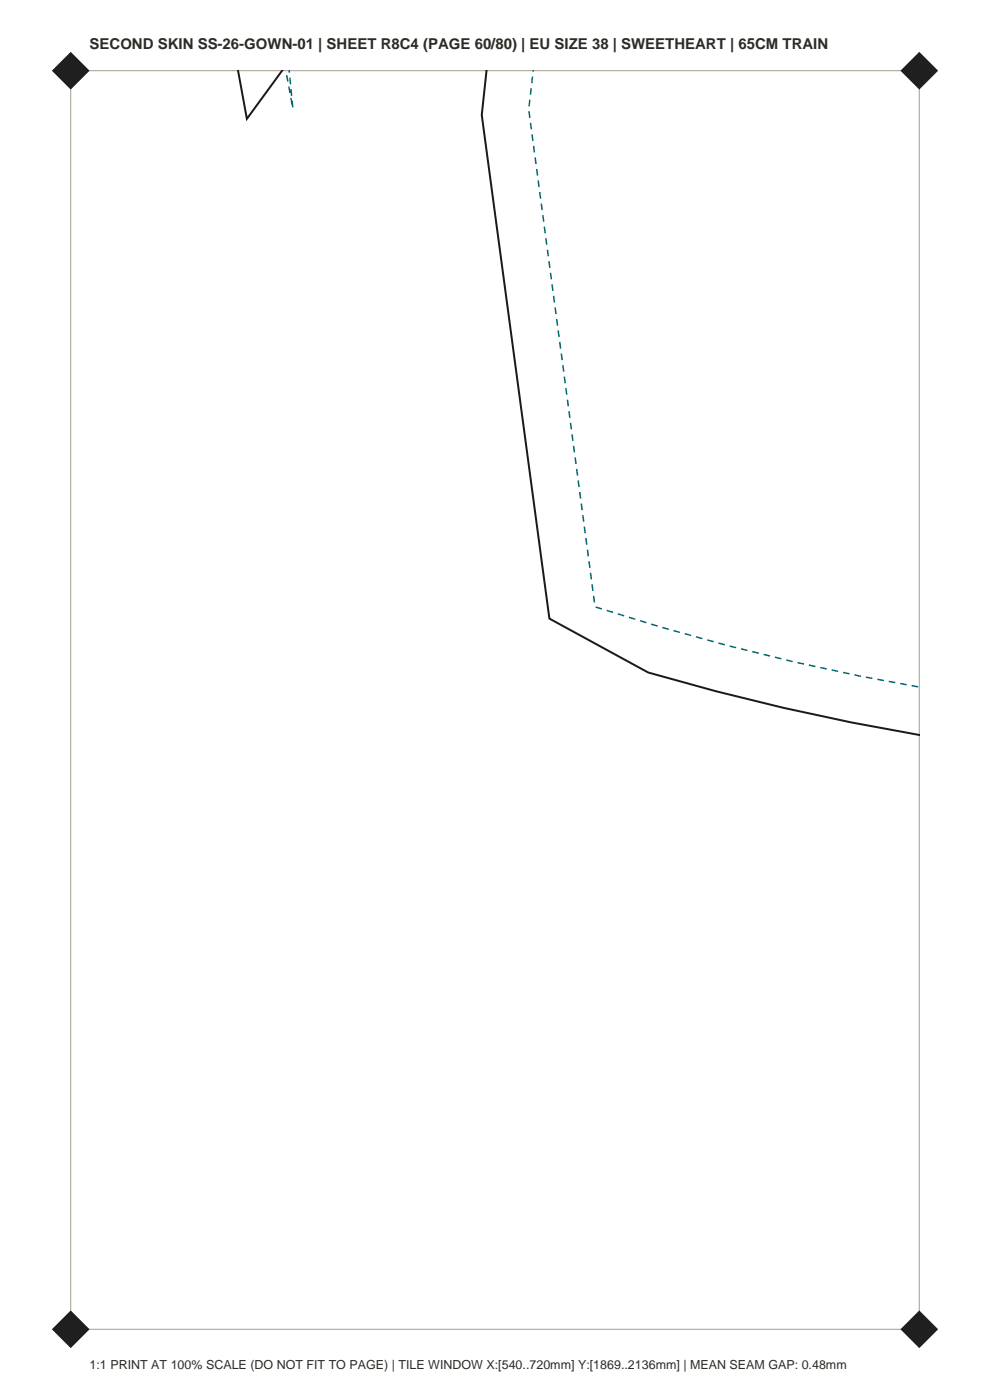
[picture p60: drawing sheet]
<svg xmlns="http://www.w3.org/2000/svg" width="210mm" height="297mm" viewBox="0 0 210 297" stroke-linecap="round" stroke-linejoin="round" font-family="sans-serif">
<defs><g id="words">
<text font-size="3.2" fill="#2e2b26" x="19" y="10.5">SECOND SKIN SS-26-GOWN-01 | SHEET R8C4 (PAGE 60/80) | EU SIZE 38 | SWEETHEART | 65CM TRAIN</text>
<text font-size="2.6" fill="#2e2b26" x="19" y="290.5">1:1 PRINT AT 100% SCALE (DO NOT FIT TO PAGE) | TILE WINDOW X:[540..720mm] Y:[1869..2136mm] | MEAN SEAM GAP: 0.48mm</text>
</g></defs>
<path d="M15 15h180v267h-180z" fill="none" stroke="#a69e8f" stroke-width=".21"/>
<g fill="#1f1f1f">
<path d="M11 282l4-4 4 4-4 4z" fill-rule="evenodd"/>
<path d="M191 282l4-4 4 4-4 4z" fill-rule="evenodd"/>
<path d="M11 15l4-4 4 4-4 4z" fill-rule="evenodd"/>
<path d="M191 15l4-4 4 4-4 4z" fill-rule="evenodd"/>
</g>
<path d="M50.5 14.9l1.9 10.3 7.5-10.3M103.2 14.9l-1 9.5 14.3 106.8 21 11.5a504.7 504.7 0 0 0 57.6 13.2" fill="none" stroke="#1a1a1a" stroke-width=".42"/>
<path d="M61.3 14.9l.8 8.1-1.5-8.1M195.1 145.8a493.9 493.9 0 0 1-68.9-17.1l-14.1-105.5 1-8.3" fill="none" stroke="#036970" stroke-width=".32" stroke-dasharray="1.4 1.1" stroke-linecap="butt"/>
<use href="#words"/>
</svg>
